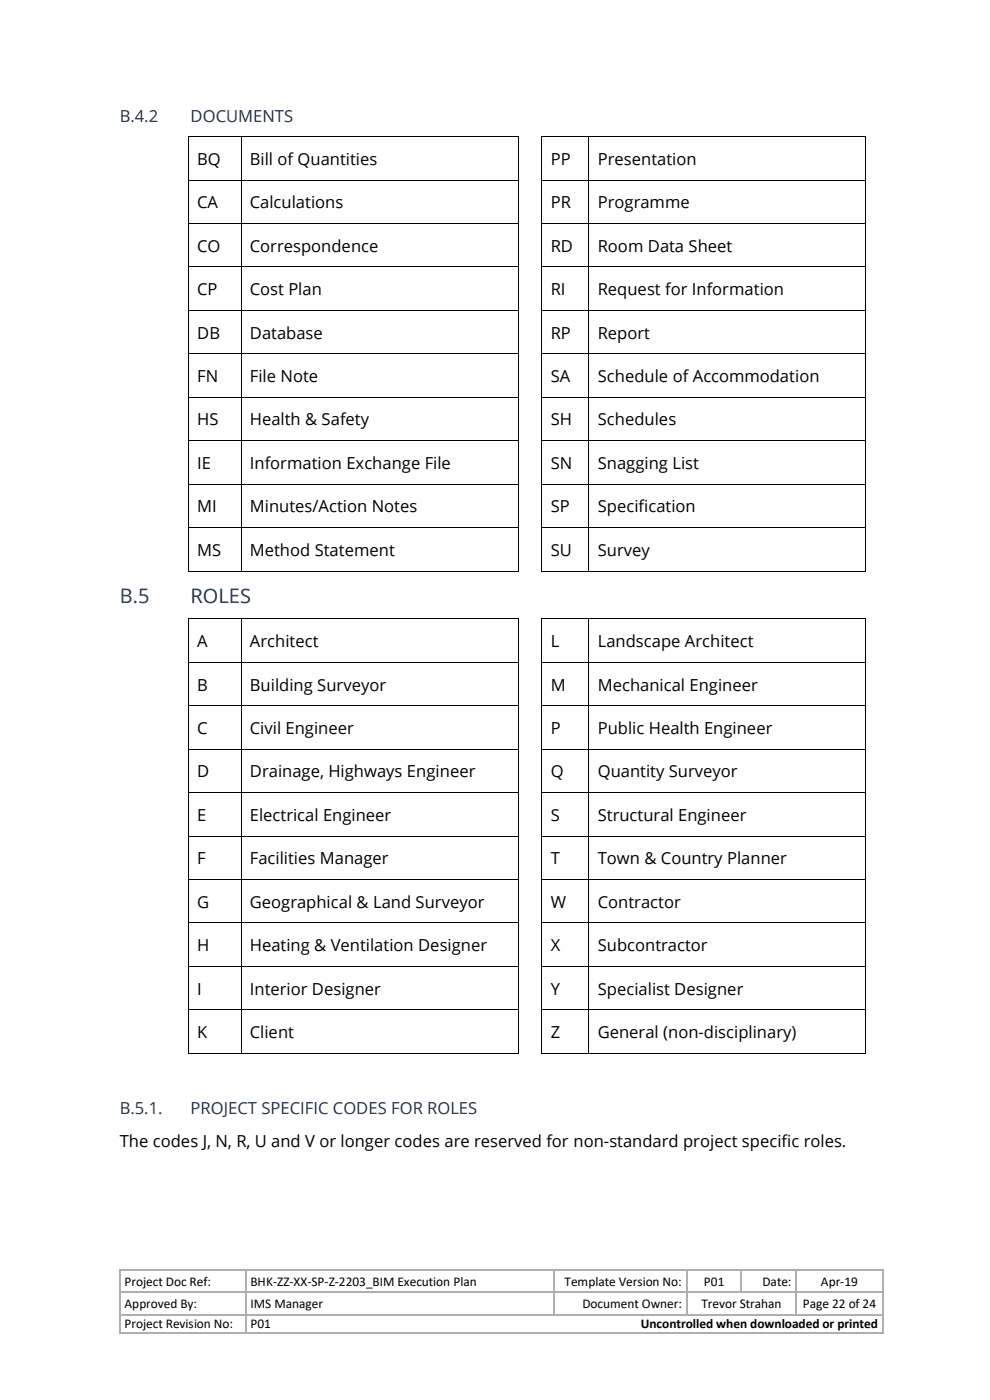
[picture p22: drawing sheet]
<svg xmlns="http://www.w3.org/2000/svg" width="210mm" height="297mm" viewBox="0 0 210 297" stroke-linecap="round" stroke-linejoin="round" font-family="sans-serif">
<defs><g id="words">
<g font-size="4.2" fill="#163159">
<text x="25.4" y="127.9">B.5</text>
<text x="40.4" y="127.9">ROLES</text>
</g>
<g font-size="3.5" fill="#163159">
<text x="25.4" y="25.8">B.4.2</text>
<text x="40.4" y="25.8">DOCUMENTS</text>
<text x="25.4" y="236.4">B.5.1.</text>
<text x="40.4" y="236.4">PROJECT SPECIFIC CODES FOR ROLES</text>
</g>
<g font-size="3.5">
<text x="41.8" y="35">BQ</text>
<text x="53" y="35">Bill of Quantities</text>
<text x="116.8" y="35">PP</text>
<text x="126.8" y="35">Presentation</text>
<text x="41.8" y="44.2">CA</text>
<text x="53" y="44.2">Calculations</text>
<text x="116.8" y="44.2">PR</text>
<text x="126.8" y="44.2">Programme</text>
<text x="41.8" y="53.4">CO</text>
<text x="53" y="53.4">Correspondence</text>
<text x="116.8" y="53.4">RD</text>
<text x="126.8" y="53.4">Room Data Sheet</text>
<text x="41.8" y="62.6">CP</text>
<text x="53" y="62.6">Cost Plan</text>
<text x="116.8" y="62.6">RI</text>
<text x="126.8" y="62.6">Request for Information</text>
<text x="41.8" y="71.8">DB</text>
<text x="53" y="71.8">Database</text>
<text x="116.8" y="71.8">RP</text>
<text x="126.8" y="71.8">Report</text>
<text x="41.8" y="81">FN</text>
<text x="53" y="81">File Note</text>
<text x="116.8" y="81">SA</text>
<text x="126.8" y="81">Schedule of Accommodation</text>
<text x="41.8" y="90.3">HS</text>
<text x="53" y="90.3">Health &amp; Safety</text>
<text x="116.8" y="90.3">SH</text>
<text x="126.8" y="90.3">Schedules</text>
<text x="41.8" y="99.5">IE</text>
<text x="53" y="99.5">Information Exchange File</text>
<text x="116.8" y="99.5">SN</text>
<text x="126.8" y="99.5">Snagging List</text>
<text x="41.8" y="108.7">MI</text>
<text x="53" y="108.7">Minutes/Action Notes</text>
<text x="116.8" y="108.7">SP</text>
<text x="126.8" y="108.7">Specification</text>
<text x="41.8" y="117.9">MS</text>
<text x="53" y="117.9">Method Statement</text>
<text x="116.8" y="117.9">SU</text>
<text x="126.8" y="117.9">Survey</text>
<text x="41.8" y="137.3">A</text>
<text x="53" y="137.3">Architect</text>
<text x="116.8" y="137.3">L</text>
<text x="126.8" y="137.3">Landscape Architect</text>
<text x="41.8" y="146.5">B</text>
<text x="53" y="146.5">Building Surveyor</text>
<text x="116.8" y="146.5">M</text>
<text x="126.8" y="146.5">Mechanical Engineer</text>
<text x="41.8" y="155.7">C</text>
<text x="53" y="155.7">Civil Engineer</text>
<text x="116.8" y="155.7">P</text>
<text x="126.8" y="155.7">Public Health Engineer</text>
<text x="41.8" y="165">D</text>
<text x="53" y="165">Drainage, Highways Engineer</text>
<text x="116.8" y="165">Q</text>
<text x="126.8" y="165">Quantity Surveyor</text>
<text x="41.8" y="174.2">E</text>
<text x="53" y="174.2">Electrical Engineer</text>
<text x="116.8" y="174.2">S</text>
<text x="126.8" y="174.2">Structural Engineer</text>
<text x="41.8" y="183.4">F</text>
<text x="53" y="183.4">Facilities Manager</text>
<text x="116.8" y="183.4">T</text>
<text x="126.8" y="183.4">Town &amp; Country Planner</text>
<text x="41.8" y="192.6">G</text>
<text x="53" y="192.6">Geographical &amp; Land Surveyor</text>
<text x="116.8" y="192.6">W</text>
<text x="126.8" y="192.6">Contractor</text>
<text x="41.8" y="201.8">H</text>
<text x="53" y="201.8">Heating &amp; Ventilation Designer</text>
<text x="116.8" y="201.8">X</text>
<text x="126.8" y="201.8">Subcontractor</text>
<text x="41.8" y="211">I</text>
<text x="53" y="211">Interior Designer</text>
<text x="116.8" y="211">Y</text>
<text x="126.8" y="211">Specialist Designer</text>
<text x="41.8" y="220.3">K</text>
<text x="53" y="220.3">Client</text>
<text x="116.8" y="220.3">Z</text>
<text x="126.8" y="220.3">General (non-disciplinary)</text>
<text x="25.4" y="243.3">The codes J, N, R, U and V or longer codes are reserved for non-standard project specific roles.</text>
</g>
<g font-size="2.8">
<text x="26.4" y="272.8">Project Doc Ref:</text>
<text x="53.1" y="272.8">BHK-ZZ-XX-SP-Z-2203_BIM Execution Plan</text>
<text x="119.7" y="272.8">Template Version No:</text>
<text x="149.3" y="272.8">P01</text>
<text x="161.7" y="272.8">Date:</text>
<text x="174.2" y="272.8">Apr-19</text>
<text x="26.4" y="277.6">Approved By:</text>
<text x="26.4" y="281.9">Project Revision No:</text>
<text x="53.1" y="277.6">IMS Manager</text>
<text x="53.1" y="281.9">P01</text>
<text x="123.6" y="277.6">Document Owner:</text>
<text x="135.9" y="281.9">Uncontrolled when downloaded or printed</text>
<text x="148.8" y="277.6">Trevor Strahan</text>
<text x="170.3" y="277.6">Page 22 of 24</text>
</g>
</g></defs>
<g fill="#afafaf">
<path d="M25.3 269.3h.2v.3h-.2z" fill-rule="evenodd"/>
<path d="M25.3 269.3h.2v.3h-.2z" fill-rule="evenodd"/>
</g>
<path d="M25.5 269.4h26.5" fill="none" stroke="#afafaf" stroke-width=".25"/>
<path d="M52 269.3h.2v.3h-.2z" fill-rule="evenodd" fill="#afafaf"/>
<path d="M52.2 269.4h65.3" fill="none" stroke="#afafaf" stroke-width=".25"/>
<path d="M117.5 269.3h.3v.3h-.3z" fill-rule="evenodd" fill="#afafaf"/>
<path d="M117.8 269.4h27.8" fill="none" stroke="#afafaf" stroke-width=".25"/>
<path d="M145.6 269.3h.2v.3h-.2z" fill-rule="evenodd" fill="#afafaf"/>
<path d="M145.8 269.4h11.4" fill="none" stroke="#afafaf" stroke-width=".25"/>
<path d="M157.2 269.3h.2v.3h-.2z" fill-rule="evenodd" fill="#afafaf"/>
<path d="M157.4 269.4h11.4" fill="none" stroke="#afafaf" stroke-width=".25"/>
<path d="M168.8 269.3h.3v.3h-.3z" fill-rule="evenodd" fill="#afafaf"/>
<path d="M169.1 269.4h18" fill="none" stroke="#afafaf" stroke-width=".25"/>
<g fill="#afafaf">
<path d="M187.1 269.3h.3v.3h-.3z" fill-rule="evenodd"/>
<path d="M187.1 269.3h.3v.3h-.3z" fill-rule="evenodd"/>
</g>
<path d="M25.4 269.6v4.5M52.1 269.6v4.5M117.6 269.6v4.5M145.7 269.6v4.5M157.3 269.6v4.5M168.9 269.6v4.5M187.3 269.6v4.5" fill="none" stroke="#afafaf" stroke-width=".25"/>
<path d="M25.3 274.1h.2v.3h-.2z" fill-rule="evenodd" fill="#afafaf"/>
<path d="M25.5 274.2h26.5" fill="none" stroke="#afafaf" stroke-width=".25"/>
<path d="M52 274.1h.2v.3h-.2z" fill-rule="evenodd" fill="#afafaf"/>
<path d="M52.2 274.2h65.3" fill="none" stroke="#afafaf" stroke-width=".25"/>
<path d="M117.5 274.1h.3v.3h-.3z" fill-rule="evenodd" fill="#afafaf"/>
<path d="M117.8 274.2h27.8" fill="none" stroke="#afafaf" stroke-width=".25"/>
<path d="M145.6 274.1h.2v.3h-.2z" fill-rule="evenodd" fill="#afafaf"/>
<path d="M145.8 274.2h11.4" fill="none" stroke="#afafaf" stroke-width=".25"/>
<path d="M157.2 274.1h.2v.3h-.2z" fill-rule="evenodd" fill="#afafaf"/>
<path d="M157.4 274.2h11.4" fill="none" stroke="#afafaf" stroke-width=".25"/>
<path d="M168.8 274.1h.3v.3h-.3z" fill-rule="evenodd" fill="#afafaf"/>
<path d="M169.1 274.2h18" fill="none" stroke="#afafaf" stroke-width=".25"/>
<path d="M187.1 274.1h.3v.3h-.3z" fill-rule="evenodd" fill="#afafaf"/>
<path d="M25.4 274.4v4.5M52.1 274.4v4.5M117.6 274.4v4.5M145.7 274.4v4.5M168.9 274.4v4.5M187.3 274.4v4.5" fill="none" stroke="#afafaf" stroke-width=".25"/>
<path d="M25.3 278.9h.2v.2h-.2z" fill-rule="evenodd" fill="#afafaf"/>
<path d="M25.5 279h26.5" fill="none" stroke="#afafaf" stroke-width=".25"/>
<path d="M52 278.9h.2v.2h-.2z" fill-rule="evenodd" fill="#afafaf"/>
<path d="M52.2 279h65.3" fill="none" stroke="#afafaf" stroke-width=".25"/>
<g fill="#afafaf">
<path d="M117.5 278.9h.3v.2h-.3z" fill-rule="evenodd"/>
<path d="M117.8 278.9h.2v.2h-.2z" fill-rule="evenodd"/>
</g>
<path d="M118 279h27.6" fill="none" stroke="#afafaf" stroke-width=".25"/>
<path d="M145.6 278.9h.2v.2h-.2z" fill-rule="evenodd" fill="#afafaf"/>
<path d="M145.8 279h23" fill="none" stroke="#afafaf" stroke-width=".25"/>
<path d="M168.8 278.9h.3v.2h-.3z" fill-rule="evenodd" fill="#afafaf"/>
<path d="M169.1 279h18" fill="none" stroke="#afafaf" stroke-width=".25"/>
<path d="M187.1 278.9h.3v.2h-.3z" fill-rule="evenodd" fill="#afafaf"/>
<path d="M25.4 279.1v3.5" fill="none" stroke="#afafaf" stroke-width=".25"/>
<g fill="#afafaf">
<path d="M25.3 282.6h.2v.3h-.2z" fill-rule="evenodd"/>
<path d="M25.3 282.6h.2v.3h-.2z" fill-rule="evenodd"/>
</g>
<path d="M52.1 279.1v3.5M25.5 282.7h26.5" fill="none" stroke="#afafaf" stroke-width=".25"/>
<path d="M52 282.6h.2v.3h-.2z" fill-rule="evenodd" fill="#afafaf"/>
<path d="M52.2 282.7h65.4" fill="none" stroke="#afafaf" stroke-width=".25"/>
<path d="M117.4 282.6h.2v.3h-.2z" fill-rule="evenodd" fill="#afafaf"/>
<path d="M187.3 279.1v3.5M117.6 282.7h69.5" fill="none" stroke="#afafaf" stroke-width=".25"/>
<g fill="#afafaf">
<path d="M187.1 282.6h.3v.3h-.3z" fill-rule="evenodd"/>
<path d="M187.1 282.6h.3v.3h-.3z" fill-rule="evenodd"/>
</g>
<g fill="#000">
<path d="M39.8 28.9h.2v.2h-.2z" fill-rule="evenodd"/>
<path d="M39.8 28.9h.2v.2h-.2z" fill-rule="evenodd"/>
<path d="M39.8 38.1h.2v.2h-.2z" fill-rule="evenodd"/>
<path d="M51.1 28.9h.1v.2h-.1z" fill-rule="evenodd"/>
<path d="M51.1 38.1h.1v.2h-.1z" fill-rule="evenodd"/>
<path d="M109.8 28.9h.2v.2h-.2z" fill-rule="evenodd"/>
<path d="M109.8 28.9h.2v.2h-.2z" fill-rule="evenodd"/>
<path d="M109.8 38.1h.2v.2h-.2z" fill-rule="evenodd"/>
<path d="M114.8 28.9h.2v.2h-.2z" fill-rule="evenodd"/>
<path d="M114.8 28.9h.2v.2h-.2z" fill-rule="evenodd"/>
<path d="M114.8 38.1h.2v.2h-.2z" fill-rule="evenodd"/>
<path d="M124.8 28.9h.2v.2h-.2z" fill-rule="evenodd"/>
<path d="M124.8 38.1h.2v.2h-.2z" fill-rule="evenodd"/>
<path d="M183.5 28.9h.1v.2h-.1z" fill-rule="evenodd"/>
<path d="M183.5 28.9h.1v.2h-.1z" fill-rule="evenodd"/>
<path d="M183.5 38.1h.1v.2h-.1z" fill-rule="evenodd"/>
<path d="M39.8 47.3h.2v.2h-.2z" fill-rule="evenodd"/>
<path d="M39.8 56.6h.2v.1h-.2z" fill-rule="evenodd"/>
<path d="M51.1 47.3h.1v.2h-.1z" fill-rule="evenodd"/>
<path d="M51.1 56.6h.1v.1h-.1z" fill-rule="evenodd"/>
<path d="M109.8 47.3h.2v.2h-.2z" fill-rule="evenodd"/>
<path d="M109.8 56.6h.2v.1h-.2z" fill-rule="evenodd"/>
<path d="M114.8 47.3h.2v.2h-.2z" fill-rule="evenodd"/>
<path d="M114.8 56.6h.2v.1h-.2z" fill-rule="evenodd"/>
<path d="M124.8 47.3h.2v.2h-.2z" fill-rule="evenodd"/>
<path d="M124.8 56.6h.2v.1h-.2z" fill-rule="evenodd"/>
<path d="M183.5 47.3h.1v.2h-.1z" fill-rule="evenodd"/>
<path d="M183.5 56.6h.1v.1h-.1z" fill-rule="evenodd"/>
<path d="M39.8 65.8h.2v.2h-.2z" fill-rule="evenodd"/>
<path d="M39.8 75h.2v.1h-.2z" fill-rule="evenodd"/>
<path d="M51.1 65.8h.1v.2h-.1z" fill-rule="evenodd"/>
<path d="M51.1 75h.1v.1h-.1z" fill-rule="evenodd"/>
<path d="M109.8 65.8h.2v.2h-.2z" fill-rule="evenodd"/>
<path d="M109.8 75h.2v.1h-.2z" fill-rule="evenodd"/>
<path d="M114.8 65.8h.2v.2h-.2z" fill-rule="evenodd"/>
<path d="M114.8 75h.2v.1h-.2z" fill-rule="evenodd"/>
<path d="M124.8 65.8h.2v.2h-.2z" fill-rule="evenodd"/>
<path d="M124.8 75h.2v.1h-.2z" fill-rule="evenodd"/>
<path d="M183.5 65.8h.1v.2h-.1z" fill-rule="evenodd"/>
<path d="M183.5 75h.1v.1h-.1z" fill-rule="evenodd"/>
<path d="M39.8 84.2h.2v.2h-.2z" fill-rule="evenodd"/>
<path d="M39.8 93.4h.2v.2h-.2z" fill-rule="evenodd"/>
<path d="M51.1 84.2h.1v.2h-.1z" fill-rule="evenodd"/>
<path d="M51.1 93.4h.1v.2h-.1z" fill-rule="evenodd"/>
<path d="M109.8 84.2h.2v.2h-.2z" fill-rule="evenodd"/>
<path d="M109.8 93.4h.2v.2h-.2z" fill-rule="evenodd"/>
<path d="M114.8 84.2h.2v.2h-.2z" fill-rule="evenodd"/>
<path d="M114.8 93.4h.2v.2h-.2z" fill-rule="evenodd"/>
<path d="M124.8 84.2h.2v.2h-.2z" fill-rule="evenodd"/>
<path d="M124.8 93.4h.2v.2h-.2z" fill-rule="evenodd"/>
<path d="M183.5 84.2h.1v.2h-.1z" fill-rule="evenodd"/>
<path d="M183.5 93.4h.1v.2h-.1z" fill-rule="evenodd"/>
<path d="M39.8 102.6h.2v.2h-.2z" fill-rule="evenodd"/>
<path d="M39.8 111.9h.2v.1h-.2z" fill-rule="evenodd"/>
<path d="M51.1 102.6h.1v.2h-.1z" fill-rule="evenodd"/>
<path d="M51.1 111.9h.1v.1h-.1z" fill-rule="evenodd"/>
<path d="M109.8 102.6h.2v.2h-.2z" fill-rule="evenodd"/>
<path d="M109.8 111.9h.2v.1h-.2z" fill-rule="evenodd"/>
<path d="M114.8 102.6h.2v.2h-.2z" fill-rule="evenodd"/>
<path d="M114.8 111.9h.2v.1h-.2z" fill-rule="evenodd"/>
<path d="M124.8 102.6h.2v.2h-.2z" fill-rule="evenodd"/>
<path d="M124.8 111.9h.2v.1h-.2z" fill-rule="evenodd"/>
<path d="M183.5 102.6h.1v.2h-.1z" fill-rule="evenodd"/>
<path d="M183.5 111.9h.1v.1h-.1z" fill-rule="evenodd"/>
<path d="M39.8 121.1h.2v.2h-.2z" fill-rule="evenodd"/>
<path d="M39.8 121.1h.2v.2h-.2z" fill-rule="evenodd"/>
<path d="M39.8 131.3h.2v.1h-.2z" fill-rule="evenodd"/>
<path d="M39.8 131.3h.2v.1h-.2z" fill-rule="evenodd"/>
<path d="M51.1 121.1h.1v.2h-.1z" fill-rule="evenodd"/>
<path d="M51.1 131.3h.1v.1h-.1z" fill-rule="evenodd"/>
<path d="M109.8 121.1h.2v.2h-.2z" fill-rule="evenodd"/>
<path d="M109.8 121.1h.2v.2h-.2z" fill-rule="evenodd"/>
<path d="M109.8 131.3h.2v.1h-.2z" fill-rule="evenodd"/>
<path d="M109.8 131.3h.2v.1h-.2z" fill-rule="evenodd"/>
<path d="M114.8 121.1h.2v.2h-.2z" fill-rule="evenodd"/>
<path d="M114.8 121.1h.2v.2h-.2z" fill-rule="evenodd"/>
<path d="M114.8 131.3h.2v.1h-.2z" fill-rule="evenodd"/>
<path d="M114.8 131.3h.2v.1h-.2z" fill-rule="evenodd"/>
<path d="M124.8 121.1h.2v.2h-.2z" fill-rule="evenodd"/>
<path d="M124.8 131.3h.2v.1h-.2z" fill-rule="evenodd"/>
<path d="M183.5 121.1h.1v.2h-.1z" fill-rule="evenodd"/>
<path d="M183.5 121.1h.1v.2h-.1z" fill-rule="evenodd"/>
<path d="M183.5 131.3h.1v.1h-.1z" fill-rule="evenodd"/>
<path d="M183.5 131.3h.1v.1h-.1z" fill-rule="evenodd"/>
<path d="M39.8 140.5h.2v.1h-.2z" fill-rule="evenodd"/>
<path d="M39.8 149.7h.2v.1h-.2z" fill-rule="evenodd"/>
<path d="M39.8 158.9h.2v.2h-.2z" fill-rule="evenodd"/>
<path d="M51.1 140.5h.1v.1h-.1z" fill-rule="evenodd"/>
<path d="M51.1 149.7h.1v.1h-.1z" fill-rule="evenodd"/>
<path d="M51.1 158.9h.1v.2h-.1z" fill-rule="evenodd"/>
<path d="M109.8 140.5h.2v.1h-.2z" fill-rule="evenodd"/>
<path d="M109.8 149.7h.2v.1h-.2z" fill-rule="evenodd"/>
<path d="M109.8 158.9h.2v.2h-.2z" fill-rule="evenodd"/>
<path d="M114.8 140.5h.2v.1h-.2z" fill-rule="evenodd"/>
<path d="M114.8 149.7h.2v.1h-.2z" fill-rule="evenodd"/>
<path d="M114.8 158.9h.2v.2h-.2z" fill-rule="evenodd"/>
<path d="M124.8 140.5h.2v.1h-.2z" fill-rule="evenodd"/>
<path d="M124.8 149.7h.2v.1h-.2z" fill-rule="evenodd"/>
<path d="M124.8 158.9h.2v.2h-.2z" fill-rule="evenodd"/>
<path d="M183.5 140.5h.1v.1h-.1z" fill-rule="evenodd"/>
<path d="M183.5 149.7h.1v.1h-.1z" fill-rule="evenodd"/>
<path d="M183.5 158.9h.1v.2h-.1z" fill-rule="evenodd"/>
<path d="M39.8 168.1h.2v.2h-.2z" fill-rule="evenodd"/>
<path d="M39.8 177.3h.2v.2h-.2z" fill-rule="evenodd"/>
<path d="M51.1 168.1h.1v.2h-.1z" fill-rule="evenodd"/>
<path d="M51.1 177.3h.1v.2h-.1z" fill-rule="evenodd"/>
<path d="M109.8 168.1h.2v.2h-.2z" fill-rule="evenodd"/>
<path d="M109.8 177.3h.2v.2h-.2z" fill-rule="evenodd"/>
<path d="M114.8 168.1h.2v.2h-.2z" fill-rule="evenodd"/>
<path d="M114.8 177.3h.2v.2h-.2z" fill-rule="evenodd"/>
<path d="M124.8 168.1h.2v.2h-.2z" fill-rule="evenodd"/>
<path d="M124.8 177.3h.2v.2h-.2z" fill-rule="evenodd"/>
<path d="M183.5 168.1h.1v.2h-.1z" fill-rule="evenodd"/>
<path d="M183.5 177.3h.1v.2h-.1z" fill-rule="evenodd"/>
<path d="M39.8 186.5h.2v.2h-.2z" fill-rule="evenodd"/>
<path d="M39.8 195.7h.2v.2h-.2z" fill-rule="evenodd"/>
<path d="M51.1 186.5h.1v.2h-.1z" fill-rule="evenodd"/>
<path d="M51.1 195.7h.1v.2h-.1z" fill-rule="evenodd"/>
<path d="M109.8 186.5h.2v.2h-.2z" fill-rule="evenodd"/>
<path d="M109.8 195.7h.2v.2h-.2z" fill-rule="evenodd"/>
<path d="M114.8 186.5h.2v.2h-.2z" fill-rule="evenodd"/>
<path d="M114.8 195.7h.2v.2h-.2z" fill-rule="evenodd"/>
<path d="M124.8 186.5h.2v.2h-.2z" fill-rule="evenodd"/>
<path d="M124.8 195.7h.2v.2h-.2z" fill-rule="evenodd"/>
<path d="M183.5 186.5h.1v.2h-.1z" fill-rule="evenodd"/>
<path d="M183.5 195.7h.1v.2h-.1z" fill-rule="evenodd"/>
<path d="M39.8 205h.2v.1h-.2z" fill-rule="evenodd"/>
<path d="M39.8 214.2h.2v.2h-.2z" fill-rule="evenodd"/>
<path d="M51.1 205h.1v.1h-.1z" fill-rule="evenodd"/>
<path d="M51.1 214.2h.1v.2h-.1z" fill-rule="evenodd"/>
<path d="M109.8 205h.2v.1h-.2z" fill-rule="evenodd"/>
<path d="M109.8 214.2h.2v.2h-.2z" fill-rule="evenodd"/>
<path d="M114.8 205h.2v.1h-.2z" fill-rule="evenodd"/>
<path d="M114.8 214.2h.2v.2h-.2z" fill-rule="evenodd"/>
<path d="M124.8 205h.2v.1h-.2z" fill-rule="evenodd"/>
<path d="M124.8 214.2h.2v.2h-.2z" fill-rule="evenodd"/>
<path d="M183.5 205h.1v.1h-.1z" fill-rule="evenodd"/>
<path d="M183.5 214.2h.1v.2h-.1z" fill-rule="evenodd"/>
<path d="M39.8 223.4h.2v.2h-.2z" fill-rule="evenodd"/>
<path d="M39.8 223.4h.2v.2h-.2z" fill-rule="evenodd"/>
<path d="M51.1 223.4h.1v.2h-.1z" fill-rule="evenodd"/>
<path d="M109.8 223.4h.2v.2h-.2z" fill-rule="evenodd"/>
<path d="M109.8 223.4h.2v.2h-.2z" fill-rule="evenodd"/>
<path d="M114.8 223.4h.2v.2h-.2z" fill-rule="evenodd"/>
<path d="M114.8 223.4h.2v.2h-.2z" fill-rule="evenodd"/>
<path d="M124.8 223.4h.2v.2h-.2z" fill-rule="evenodd"/>
<path d="M183.5 223.4h.1v.2h-.1z" fill-rule="evenodd"/>
<path d="M183.5 223.4h.1v.2h-.1z" fill-rule="evenodd"/>
</g>
<g fill="none" stroke="#000" stroke-width=".21">
<path d="M39.9 29.1v9M39.9 38.3v9M40 29h11.1M40 38.2h11.1M51.1 29.1v9M51.1 38.3v9M51.2 29h58.6M51.2 38.2h58.6M109.9 29.1v9M109.9 38.3v9M114.9 29.1v9M114.9 38.3v9"/>
<path d="M115 29h9.8M115 38.2h9.8M124.9 29.1v9M124.9 38.3v9M125 29h58.5M125 38.2h58.5M183.6 29.1v9M183.6 38.3v9M39.9 47.5v9.1M39.9 56.7v9.1M40 47.4h11.1M40 56.6h11.1"/>
<path d="M51.1 47.5v9.1M51.1 56.7v9.1M51.2 47.4h58.6M51.2 56.6h58.6M109.9 47.5v9.1M109.9 56.7v9.1M114.9 47.5v9.1M114.9 56.7v9.1M115 47.4h9.8M115 56.6h9.8M124.9 47.5v9.1M124.9 56.7v9.1"/>
<path d="M125 47.4h58.5M125 56.6h58.5M183.6 47.5v9.1M183.6 56.7v9.1M39.9 66v9M39.9 75.1v9.1M40 65.9h11.1M40 75.1h11.1M51.1 66v9M51.1 75.1v9.1M51.2 65.9h58.6M51.2 75.1h58.6"/>
<path d="M109.9 66v9M109.9 75.1v9.1M114.9 66v9M114.9 75.1v9.1M115 65.9h9.8M115 75.1h9.8M124.9 66v9M124.9 75.1v9.1M125 65.9h58.5M125 75.1h58.5M183.6 66v9M183.6 75.1v9.1"/>
<path d="M39.9 84.4v9M39.9 93.6v9M40 84.3h11.1M40 93.5h11.1M51.1 84.4v9M51.1 93.6v9M51.2 84.3h58.6M51.2 93.5h58.6M109.9 84.4v9M109.9 93.6v9M114.9 84.4v9M114.9 93.6v9"/>
<path d="M115 84.3h9.8M115 93.5h9.8M124.9 84.4v9M124.9 93.6v9M125 84.3h58.5M125 93.5h58.5M183.6 84.4v9M183.6 93.6v9M39.9 102.8v9.1M39.9 112v9.1M40 102.7h11.1M40 111.9h11.1"/>
<path d="M51.1 102.8v9.1M51.1 112v9.1M51.2 102.7h58.6M51.2 111.9h58.6M109.9 102.8v9.1M109.9 112v9.1M114.9 102.8v9.1M114.9 112v9.1M115 102.7h9.8M115 111.9h9.8M124.9 102.8v9.1M124.9 112v9.1"/>
<path d="M125 102.7h58.5M125 111.9h58.5M183.6 102.8v9.1M183.6 112v9.1M39.9 131.4v9.1M40 121.2h11.1M40 131.3h11.1M51.1 131.4v9.1M51.2 121.2h58.6M51.2 131.3h58.6M109.9 131.4v9.1M114.9 131.4v9.1"/>
<path d="M115 121.2h9.8M115 131.3h9.8M124.9 131.4v9.1M125 121.2h58.5M125 131.3h58.5M183.6 131.4v9.1M39.9 140.6v9.1M39.9 149.8v9.1M39.9 159.1v9M40 140.6h11.1M40 149.8h11.1M40 159h11.1"/>
<path d="M51.1 140.6v9.1M51.1 149.8v9.1M51.1 159.1v9M51.2 140.6h58.6M51.2 149.8h58.6M51.2 159h58.6M109.9 140.6v9.1M109.9 149.8v9.1M109.9 159.1v9M114.9 140.6v9.1M114.9 149.8v9.1M114.9 159.1v9"/>
<path d="M115 140.6h9.8M115 149.8h9.8M115 159h9.8M124.9 140.6v9.1M124.9 149.8v9.1M124.9 159.1v9M125 140.6h58.5M125 149.8h58.5M125 159h58.5M183.6 140.6v9.1M183.6 149.8v9.1M183.6 159.1v9"/>
<path d="M39.9 168.3v9M39.9 177.5v9M40 168.2h11.1M40 177.4h11.1M51.1 168.3v9M51.1 177.5v9M51.2 168.2h58.6M51.2 177.4h58.6M109.9 168.3v9M109.9 177.5v9M114.9 168.3v9M114.9 177.5v9"/>
<path d="M115 168.2h9.8M115 177.4h9.8M124.9 168.3v9M124.9 177.5v9M125 168.2h58.5M125 177.4h58.5M183.6 168.3v9M183.6 177.5v9M39.9 186.7v9M39.9 195.9v9.1M40 186.6h11.1M40 195.8h11.1"/>
<path d="M51.1 186.7v9M51.1 195.9v9.1M51.2 186.6h58.6M51.2 195.8h58.6M109.9 186.7v9M109.9 195.9v9.1M114.9 186.7v9M114.9 195.9v9.1M115 186.6h9.8M115 195.8h9.8M124.9 186.7v9M124.9 195.9v9.1"/>
<path d="M125 186.6h58.5M125 195.8h58.5M183.6 186.7v9M183.6 195.9v9.1M39.9 205.1v9.1M39.9 214.4v9M40 205h11.1M40 214.3h11.1M51.1 205.1v9.1M51.1 214.4v9M51.2 205h58.6M51.2 214.3h58.6"/>
<path d="M109.9 205.1v9.1M109.9 214.4v9M114.9 205.1v9.1M114.9 214.4v9M115 205h9.8M115 214.3h9.8M124.9 205.1v9.1M124.9 214.4v9M125 205h58.5M125 214.3h58.5M183.6 205.1v9.1M183.6 214.4v9"/>
<path d="M40 223.5h11.1M51.2 223.5h58.6M115 223.5h9.8M125 223.5h58.5"/>
</g>
<use href="#words"/>
</svg>
